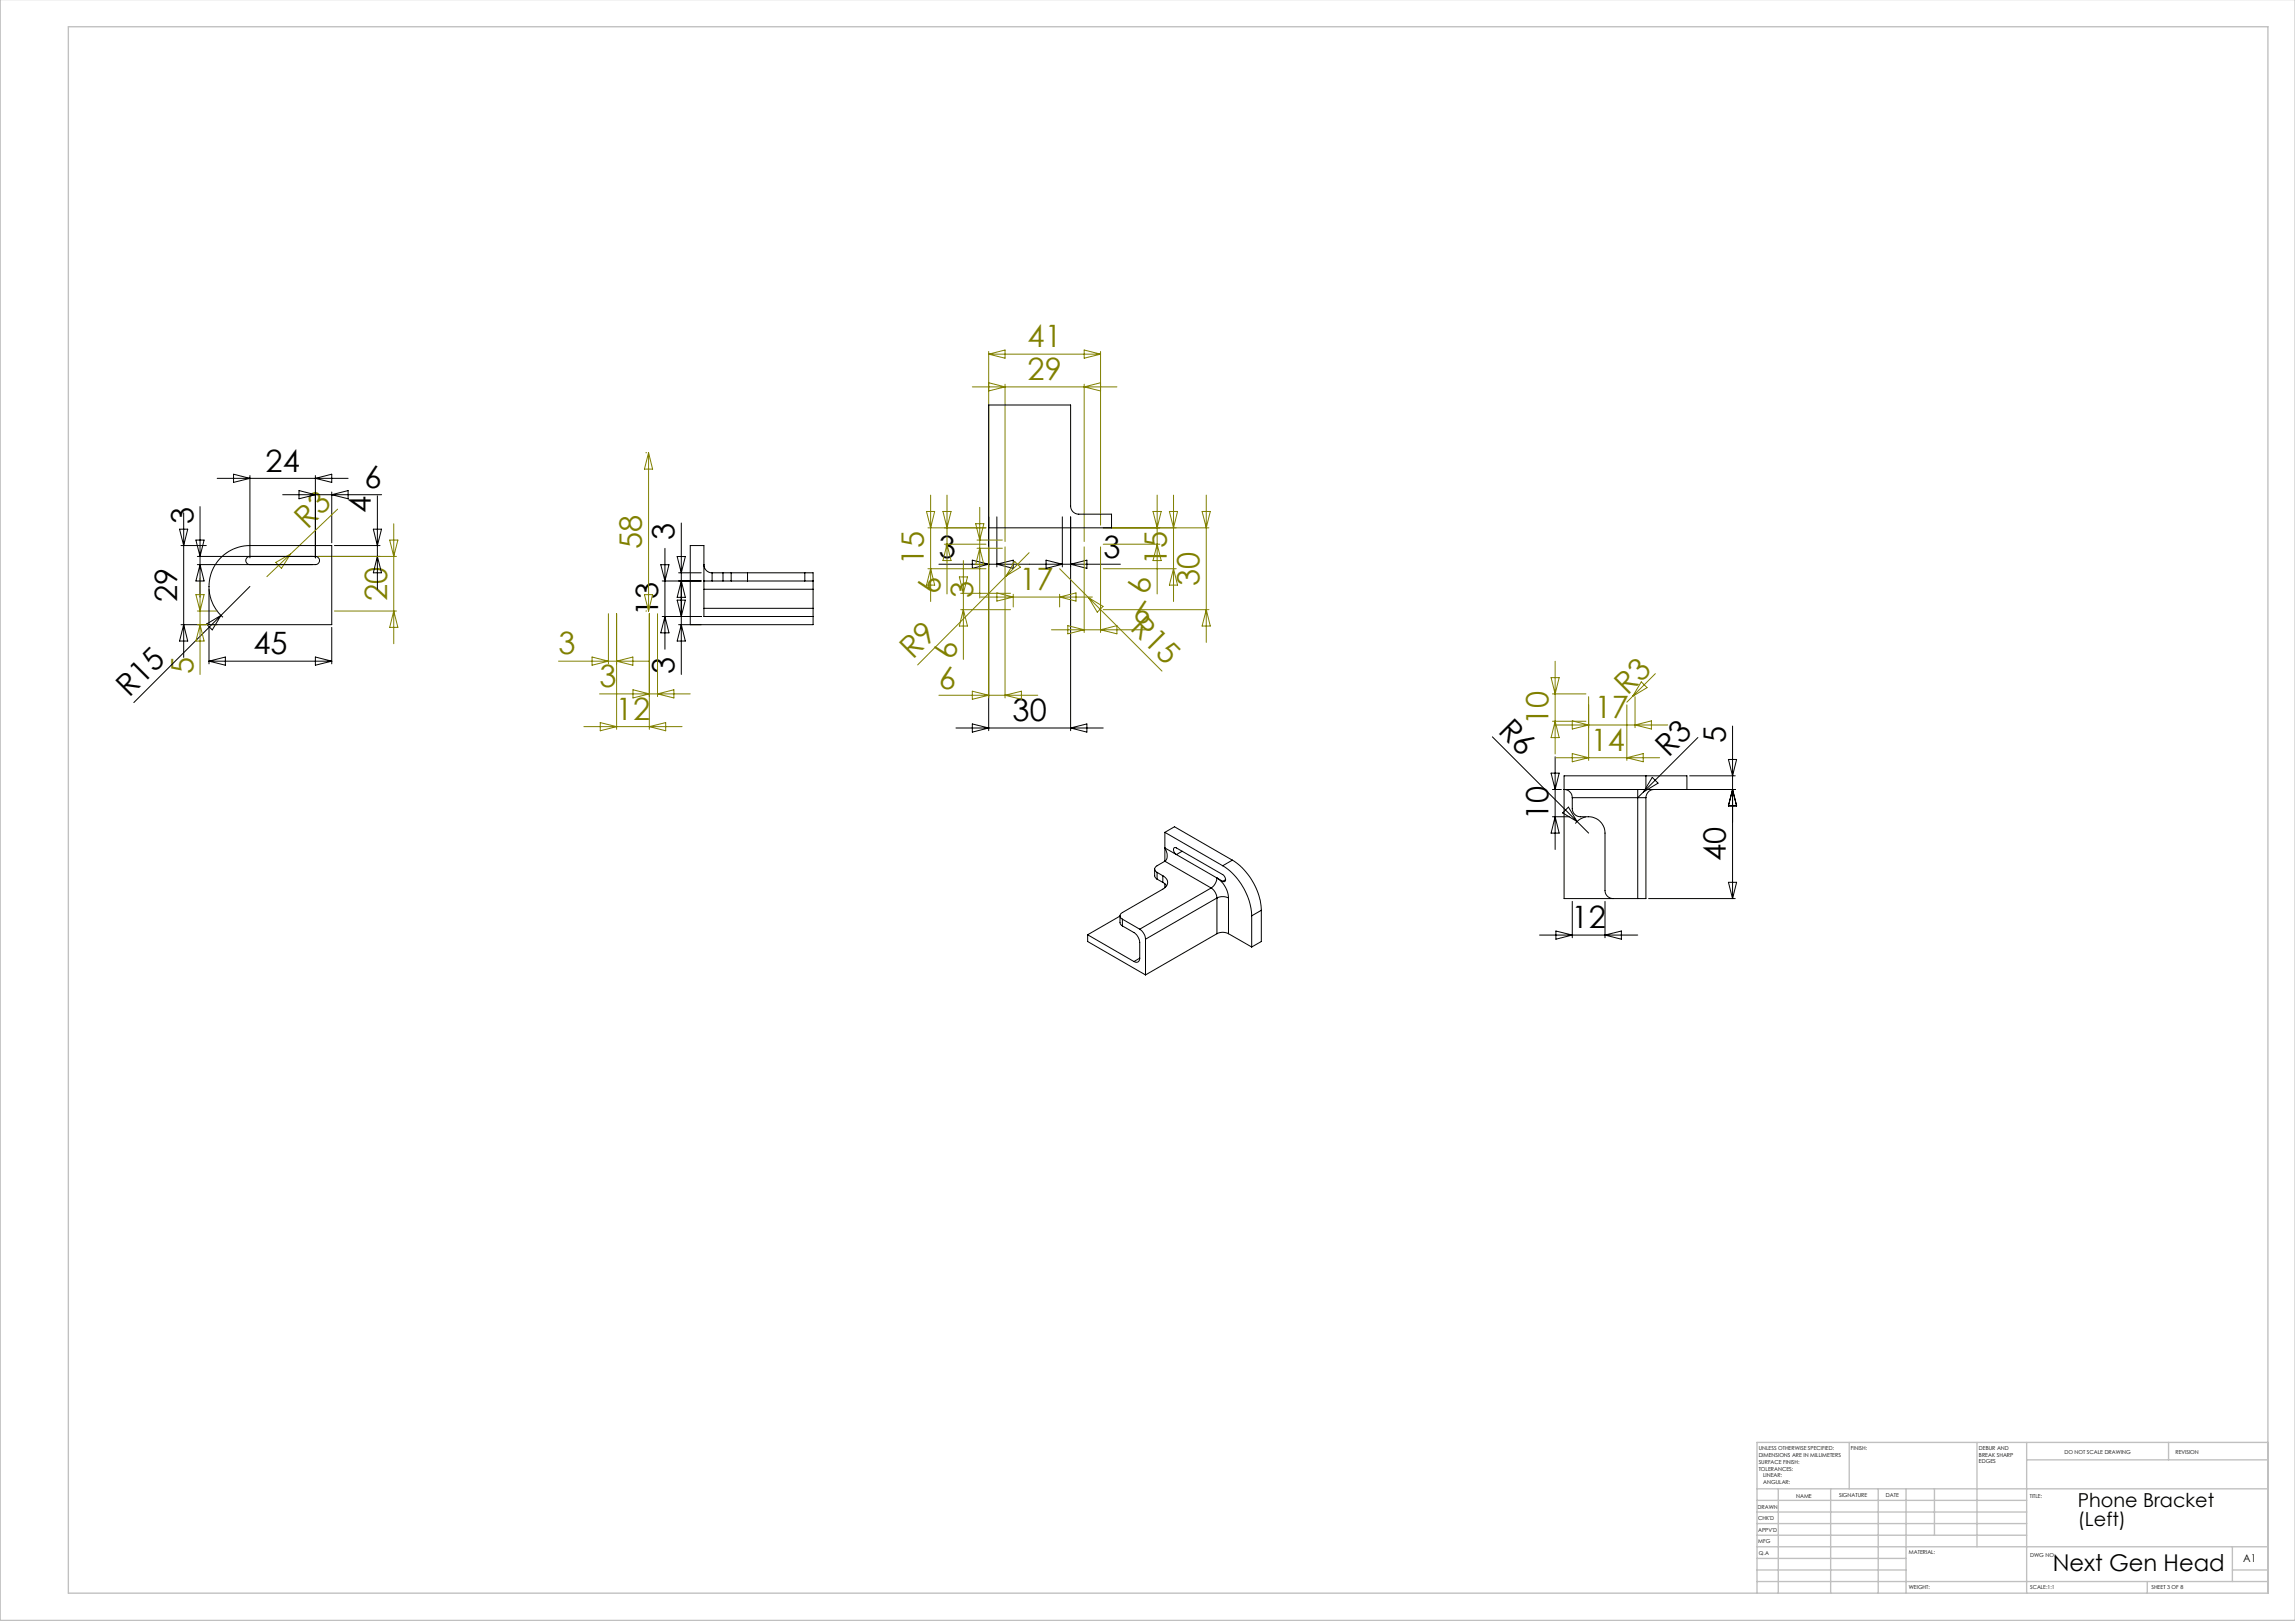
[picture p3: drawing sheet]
<svg xmlns="http://www.w3.org/2000/svg" width="841mm" height="594mm" viewBox="0 0 841 594" stroke-linecap="round" stroke-linejoin="round" font-family="sans-serif">
<defs><g id="words">
<g font-size="11.3" fill="#808000">
<text x="376.6" y="127.3">41</text>
<text x="376.6" y="139.3">29</text>
<text x="112.7" y="194.1" transform="rotate(-45 112.7 194.1)">R3</text>
<text x="235.2" y="201.1" transform="rotate(-90 235.2 201.1)">58</text>
<text x="338.6" y="207.2" transform="rotate(-90 338.6 207.2)">15</text>
<text x="427.6" y="207.1" transform="rotate(-90 427.6 207.1)">15</text>
<text x="439.6" y="214.6" transform="rotate(-90 439.6 214.6)">30</text>
<text x="141.9" y="220.2" transform="rotate(-90 141.9 220.2)">20</text>
<text x="344.6" y="217.6" transform="rotate(-90 344.6 217.6)">6</text>
<text x="356.6" y="219.1" transform="rotate(-90 356.6 219.1)">3</text>
<text x="373.6" y="216.3">17</text>
<text x="421.6" y="217.6" transform="rotate(-90 421.6 217.6)">6</text>
<text x="413.8" y="230.5" transform="rotate(45 413.8 230.5)">R15</text>
<text x="415.3" y="228.3">6</text>
<text x="204.7" y="239.8">3</text>
<text x="334.6" y="241.9" transform="rotate(-45 334.6 241.9)">R9</text>
<text x="350.6" y="241.6" transform="rotate(-90 350.6 241.6)">6</text>
<text x="70.9" y="247.1" transform="rotate(-90 70.9 247.1)">5</text>
<text x="219.7" y="251.8">3</text>
<text x="344.1" y="252.3">6</text>
<text x="596.4" y="255.2" transform="rotate(-45 596.4 255.2)">R3</text>
<text x="225.7" y="263.8">12</text>
<text x="584.4" y="263.2">17</text>
<text x="567.4" y="265.5" transform="rotate(-90 567.4 265.5)">10</text>
<text x="582.9" y="275.2">14</text>
</g>
<g font-size="11.3">
<text x="97.3" y="172.8">24</text>
<text x="133.6" y="178.8">6</text>
<text x="70.9" y="191.9" transform="rotate(-90 70.9 191.9)">3</text>
<text x="135.9" y="187.9" transform="rotate(-90 135.9 187.9)">4</text>
<text x="247.2" y="197.9" transform="rotate(-90 247.2 197.9)">3</text>
<text x="344.1" y="204.3">3</text>
<text x="404.3" y="204.3">3</text>
<text x="64.9" y="220.6" transform="rotate(-90 64.9 220.6)">29</text>
<text x="241.2" y="225.7" transform="rotate(-90 241.2 225.7)">13</text>
<text x="92.8" y="239.8">45</text>
<text x="247.2" y="247.1" transform="rotate(-90 247.2 247.1)">3</text>
<text x="47.4" y="255.7" transform="rotate(-45 47.4 255.7)">R15</text>
<text x="371.1" y="264.3">30</text>
<text x="548.6" y="268.3" transform="rotate(45 548.6 268.3)">R6</text>
<text x="632.4" y="272.3" transform="rotate(-90 632.4 272.3)">5</text>
<text x="611.4" y="277.9" transform="rotate(-45 611.4 277.9)">R3</text>
<text x="567.4" y="300.5" transform="rotate(-90 567.4 300.5)">10</text>
<text x="632.4" y="315.5" transform="rotate(-90 632.4 315.5)">40</text>
<text x="575.9" y="340.2">12</text>
</g>
<text font-size="8.5" x="752.3" y="575.5">Next Gen Head</text>
<g font-size="7.1">
<text x="761.4" y="552.2">Phone Bracket</text>
<text x="761.4" y="559.2">(Left)</text>
</g>
<text font-size="3.9" x="822" y="572.4">A1</text>
<g font-size="2">
<text x="644.5" y="531.4">UNLESS OTHERWISE SPECIFIED:</text>
<text x="644.5" y="533.9">DIMENSIONS ARE IN MILLIMETERS</text>
<text x="678.2" y="531.4">FINISH:</text>
<text x="725.2" y="531.3">DEBUR AND</text>
<text x="725.2" y="533.8">BREAK SHARP</text>
<text x="756.5" y="532.8">DO NOT SCALE DRAWING</text>
<text x="797.2" y="533">REVISION</text>
<text x="644.5" y="536.4">SURFACE FINISH:</text>
<text x="644.5" y="538.9">TOLERANCES:</text>
<text x="725.2" y="536.3">EDGES</text>
<text x="646.1" y="541.4">LINEAR:</text>
<text x="646.1" y="543.9">ANGULAR:</text>
<text x="658.2" y="548.8">NAME</text>
<text x="673.9" y="548.7">SIGNATURE</text>
<text x="691.1" y="548.7">DATE</text>
<text x="743.8" y="549">TITLE:</text>
<text x="644.1" y="552.9">DRAWN</text>
<text x="644.3" y="557.1">CHK'D</text>
<text x="644.3" y="561.2">APPV'D</text>
<text x="644.3" y="565.6">MFG</text>
<text x="644.5" y="569.9">Q.A</text>
<text x="699.5" y="569.3">MATERIAL:</text>
<text x="744" y="570.4">DWG NO.</text>
<text x="699.5" y="582.3">WEIGHT:</text>
<text x="744" y="582.4">SCALE:1:1</text>
<text x="788.4" y="582.4">SHEET 3 OF 8</text>
</g>
</g></defs>
<g fill="none" stroke="#000" stroke-width=".37">
<path d="M79.6 175.3h48M85.6 173.8l6 1.5-6 1.5zM91.6 174.3v30.1M109.6 179.8l6 1.5-6 1.5zM115.6 175.3l6-1.5v3zM115.6 174.3v30.1M65.8 193.9h3l-1.5 6zM66.3 199.9h9.3M67.3 187.9v53M71.8 197.9h3l-1.5 6zM73.3 185.7v33.2M103.6 181.3h36.2"/>
<path d="M121.6 180.3v18.6M121.6 181.3l6-1.5v3zM122.6 199.9h16.7M136.8 193.9h3l-1.5 6zM138.3 181.7v34.2M249.7 191.7v55.4M362.3 193.4h45v-5h-12a2.95 2.95 0 0 1-3-3v-37h-30v119.4M365.3 189.4v18.3M389.3 189.4v18.3M392.3 189.4v78.4M72.3 203.9h43.3a1.5 1.5 0 0 1 1.5 1.5 1.5 1.5 0 0 1-1.5 1.5h-43.3M73.3 206.9l1.5 6h-3z"/>
<path d="M76.6 215.9a14.8 14.8 0 0 0 5.1 10.3M80.6 204.7a15 15 0 0 1 11-4.8h30v29h-45v-14a14.9 14.9 0 0 1 4-10.2zM91.6 214.9l-42.6 42.6M91.6 203.9a1.5 1.5 0 0 0-1.5 1.5 1.5 1.5 0 0 0 1.5 1.5M116.6 203.9h22.7M138.3 203.9l1.5 6h-3zM242.1 206.9h3l-1.4 6zM242.7 212.9h14.3M243.7 200.9v37M248.1 203.9h3l-1.4 6zM248.1 219.9h3l-1.4 6zM248.7 209.9h8.3"/>
<path d="M249.7 212.9l1.4 6h-3zM258 206.9a2.95 2.95 0 0 0 2.9 3M258 212.9h2.9M258 215.9h40M260.9 209.9h4M260.9 212.9h4M260.9 209.9v3M264.9 209.9h3M264.9 212.9h3M264.9 209.9v3M267.9 209.9h6M267.9 212.9h6"/>
<path d="M267.9 209.9v3M273.9 209.9h21M273.9 212.9h21M273.9 209.9v3M294.9 209.9h3.1v3M294.9 212.9h3.1M294.9 209.9v3M298 212.9v3M298 215.9v7M356.3 205.3l6 1.5-6 1.5zM365.3 206.8l6-1.5v3zM383.3 205.3l6 1.5-6 1.5z"/>
<path d="M392.3 206.8l6-1.5v3zM410.6 206.8h-66.5M66.3 228.9h9.3M67.3 228.9l1.5 6h-3zM75.7 228.7l5.3-3.2-3.2 5.3zM76.6 229.9v13.4M121.6 229.9v13.4M242.7 225.9h14.3M243.7 225.9l1.4 6h-3zM249.7 228.9l1.4 6h-3zM258 222.9h40M298 222.9v3"/>
<path d="M298 225.9v3h-49.3M298 225.9h-40v-26h-5.1v29M76.6 242.3h45M76.6 242.3l6-1.5v3zM115.6 240.8l6 1.5-6 1.5zM350.3 266.8h54M356.3 265.3l6 1.5-6 1.5zM392.3 266.8l6-1.5v3zM546.9 270l31 31.1M569.9 277.3v34M622.2 270.3l-22.1 22M633.4 278.3h3l-1.5 6z"/>
<path d="M634.9 266.1v63.2M568.4 283.3h3l-1.5 6zM568.9 299.3h6.3M568.9 289.3h3.3M569.9 299.3l1.5 6h-3zM572.6 297.9l2.1-2.1 3.2 5.3zM576.2 292.3v4a3 3 0 0 0 3 3 11 11 0 0 1 4.9 .3 5.9 5.9 0 0 1 4.1 5.7v21a2.95 2.95 0 0 0 2.9 3M576.2 292.3h23.9M581.2 299.4l-2 .7-1.9 1.7M600.1 289.3v3M600.1 292.3h3M600.1 292.3v37"/>
<path d="M603.1 284.3h15.1v5h-15.1M603.1 289.3h-29.9a3 3 0 0 1 3 3M603.1 292.3v37h-3M603.1 284.3h-29.9v45h26.9M603.1 284.3v5M604.1 289.3h31.8M605.5 284.9l2.1 2.1-5.3 3.2zM606.1 289.3a3 3 0 0 0-3 3M619.2 284.3h16.7M634.9 289.3l1.5 6h-3zM423.1 318.4l.1 2.8 .8 .9M424 319.7l2.1 1.2"/>
<path d="M424 319.7v2.4M426.9 315.6l-2.9 1.6a1.28 1.28 0 0 0-.9 1.3 1.28 1.28 0 0 0 .9 1.2M426.9 315.6l16.9 9.8M426.9 305v10.6M426.9 305l21.2 12.2M426.9 305l3.5-2 21.2 12.2M431.1 313.2a1.48 1.48 0 0 1-1-1.2 1.48 1.48 0 0 1 .5-1.5l17.5 10a1.51 1.51 0 0 1 .4 2.6l-.4-.1M431.1 313.2l-4.2-2.5a3.8 3.8 0 0 1 0 4.9M431.1 313.2l14.8 8.5M433.2 311.9l-2.1 1.3M448.1 317.2a23.6 23.6 0 0 1 10.6 18.4M451.6 315.2a23.6 23.6 0 0 1 10.6 18.4"/>
<path d="M451.6 315.2l-3.5 2M577.9 301.1l4.3 4.2M410.4 335.6l.1 2.7 .8 1M410.4 335.7l-11.8 6.8M411.3 339.3l4.2 2.4a4.8 4.8 0 0 1 2.2 3.7v5.7M411.3 336.8v2.5M411.3 336.8l6.4 3.7M424 322.1l2.1 1.2M426.1 320.9a2.59 2.59 0 0 1 1.8 2.5 2.59 2.59 0 0 1-1.8 2.4l-14.8 8.6a1.28 1.28 0 0 0-.9 1.2 1.28 1.28 0 0 0 .9 1.2M426.1 323.3l1.4 1.3M426.1 320.9v2.4M426.9 323.8v1.5"/>
<path d="M443.8 325.4a4.8 4.8 0 0 1 2.1 3.7M443.8 325.4l-26.1 15.1M445.9 321.7a9.4 9.4 0 0 1 4.3 7.4M445.9 321.7a4.8 4.8 0 0 1-2.1 3.7M445.9 329.1a4.8 4.8 0 0 1 4.3 0M445.9 329.1l-26.1 15.1M445.9 329.1v13.1M445.9 321.7l2.2 1.3M449.1 322.3l-1 .7M450.2 329.1v13.1M458.7 335.6v11.4M462.2 333.6l-3.5 2"/>
<path d="M462.2 333.6v11.4l-3.5 2M576.2 330.3v13.3M588.2 330.3v13.3M604.1 329.3h31.8M633.4 323.3h3l-1.5 6zM398.6 342.5v2.5l21.2 12.3M398.6 342.5l16.9 9.8M417.7 340.5a4.8 4.8 0 0 1 2.1 3.7M417.7 351.1a1.3 1.3 0 0 1-.7 1.4 1.3 1.3 0 0 1-1.5-.2M417.7 351.1l-2.2 1.2M419.8 344.2v13.1M445.9 342.2a4.5 4.5 0 0 1 4.3 0"/>
<path d="M445.9 342.2l-26.1 15.1M450.2 342.2l8.5 4.8M564.2 342.6h35.9M570.2 341.2l6 1.4-6 1.6zM588.2 342.6l5.9-1.4v3z"/>
</g>
<g fill="none" stroke="#c0c0c0" stroke-width=".5">
<path d="M.1 0v593.8h841M25 9.8h806.1v574h-806.1zM677.7 528.6v17M724.5 528.6v38.2M742.7 528.6v55.2M742.7 534.9h88.4M794.7 528.6v6.3M831.1 528.6h-187.2v55.2M643.9 545.6h187.2M643.9 558.3h98.8M643.9 554.1h98.8M643.9 549.8h98.8"/>
<path d="M651.7 545.6v38.2M670.8 545.6v38.2M688.3 545.6v38.2M698.5 545.6v38.2M708.9 545.6v17M643.9 579.5h187.2M643.9 562.6h98.8M643.9 575.3h54.6M643.9 571.1h54.6M643.9 566.8h187.2M786.9 579.5v4.3M818.1 575.3h13"/>
<path d="M818.1 566.8v12.7"/>
</g>
<g fill="none" stroke="#808000" stroke-width=".37">
<path d="M362.3 128.8v63.6M362.3 129.8h41M362.3 129.8l6-1.5v3zM397.3 128.3l6 1.5-6 1.5zM403.3 128.8v63.6M356.3 141.8h53M362.3 140.3l6 1.5-6 1.5M368.3 140.8v57.6M397.3 140.8v57.6M403.3 140.3l-6 1.5 6 1.5M236.7 165.9h.3M237.7 165.9v58"/>
<path d="M237.7 165.9l1.4 6h-3zM123.7 186.6l-25.9 24.7M142.8 197.9h3l-1.5 6zM144.3 191.9v44M339.5 187.4h3l-1.5 6zM340 193.4h21.3M341 181.4v39M345.5 187.4h3l-1.5 6zM346 199.4h15.3M347 199.4l1.5 6h-3zM347 181.4v36.3M357.5 191.9h3l-1.5 6z"/>
<path d="M358 197.9h9.3M359 185.9v33.2M404.3 199.4h20.7M422.5 187.4h3l-1.5 6zM424 181.4v36.3M424 199.4l1.5 6h-3zM428.5 187.4h3l-1.5 6zM430 181.4v39M440.5 187.4h3l-1.5 6zM442 181.4v54M443 193.4h-38.7M71.8 217.9h3l-1.5 6z"/>
<path d="M73.3 211.9v35.2M101.1 206.1l5.4-3.1-3.3 5.3zM113.6 203.9h31.7M236.1 217.9h3l-1.4 6zM340 208.4h21.3M341 208.4l1.5 6h-3zM351.5 211.4h3l-1.5 6zM352 217.4h18.3M353 205.4v36.2M358 200.9h9.3M359 200.9l1.5 6h-3zM359.3 218.8h41"/>
<path d="M362.3 200.4v55.4M365.3 217.3l6 1.5-6 1.5zM368.3 200.4v55.4M368.7 211.1l-32.4 32.6M371.3 217.8v4.6M371.8 205.7l2.1 2.1-5.2 3.3zM377.1 202.5l-8.4 8.6M388.3 217.8v4.6M388.3 218.8l6-1.5v3zM388.3 208.4l37.5 37.5M397.3 200.4v31.4M398.9 219l5.3 3.2-2.1 2.1z"/>
<path d="M403.3 200.4v31.4M404.3 208.4h26.7M430 208.4l1.5 6h-3zM72.3 223.9h7.3M72.3 228.9h7.3M73.3 228.9l1.5 6h-3zM122.6 223.9h22.7M144.3 223.9l1.5 6h-3zM223 224.9v18.4M226 224.9v42.4M236.7 223.9h.3M237.9 224.9v42.4"/>
<path d="M240.9 224.9v30.4M352 223.4h18.3M353 223.4l1.5 6h-3zM385.3 230.8h36.2M391.3 229.3l6 1.5-6 1.5zM403.3 230.8l6-1.5v3zM404.3 223.4h38.7M442 223.4l1.5 6h-3zM204.7 242.3h33.2M217 240.8l6 1.5-6 1.5zM219.7 254.3h33.2M226 242.3l5.9-1.5v3z"/>
<path d="M232 252.8l5.9 1.5-5.9 1.5zM240.9 254.3l6-1.5v3zM344.1 254.8h36.2M356.3 253.3l6 1.5-6 1.5zM368.3 254.8l6-1.5v3zM568.4 248.3h3l-1.5 6zM568.9 254.3h12.3M569.9 242.3v34M582.2 255.3v23.4M596.2 258.3v20.4M598.3 255.2l-2.1 2.1M599.2 255.3v11.4"/>
<path d="M601.5 249.9l2.1 2.1-5.3 3.2zM606.6 246.9l-8.3 8.3M214 266.3h35.9M220 264.8l6 1.5-6 1.5zM237.9 266.3l6-1.5v3zM568.9 264.3h12.3M569.9 264.3l1.5 6h-3zM570.2 277.7h38M570.2 265.7h41M576.2 276.1l6 1.6-6 1.4zM576.2 264.2l6 1.5-6 1.5zM596.2 277.7l6-1.6v3z"/>
<path d="M599.2 265.7l6-1.5v3z"/>
</g>
<use href="#words"/>
</svg>
